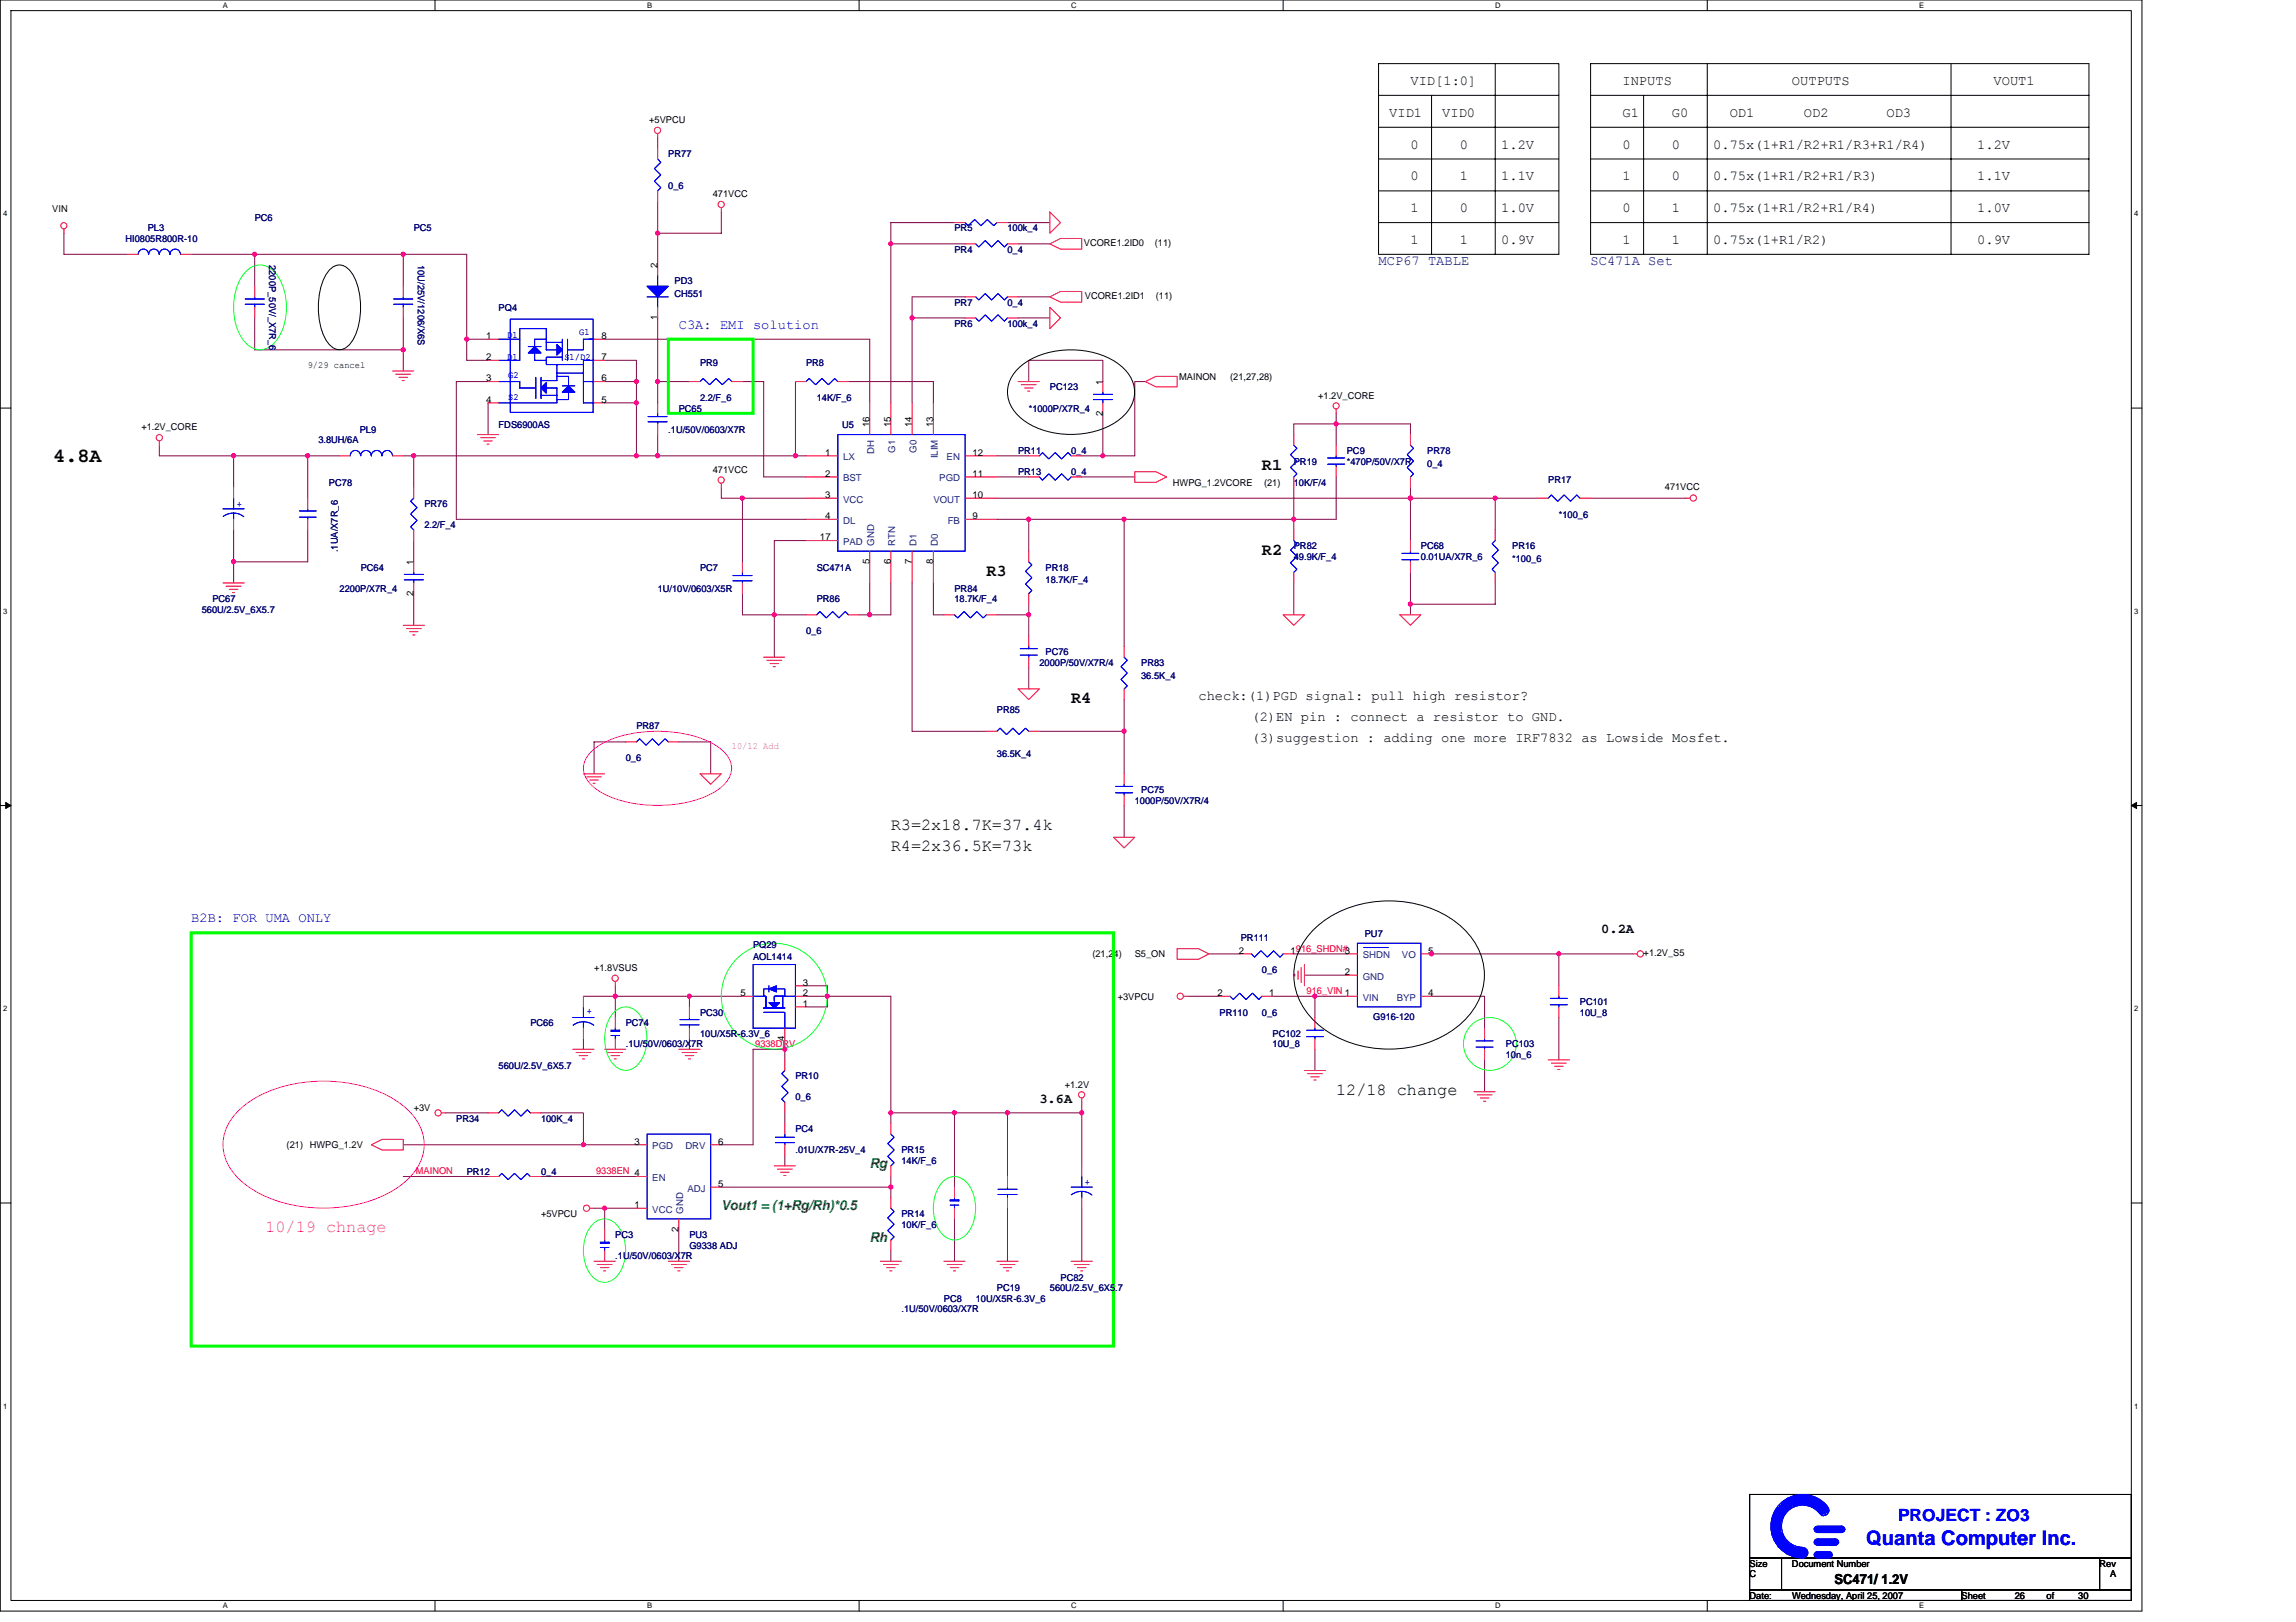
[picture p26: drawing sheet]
<svg xmlns="http://www.w3.org/2000/svg" width="297mm" height="210mm" viewBox="0 0 297 210" stroke-linecap="round" stroke-linejoin="round" font-family="sans-serif">
<defs><g id="words">
<text font-size="2.6" x="6.9" y="59.8">4.8A</text>
<text font-size="2.6" fill="#00f" x="241.4" y="199.9">Quanta Computer Inc.</text>
<g font-size="2.2">
<text x="163.3" y="60.8">R1</text>
<text x="163.3" y="71.8">R2</text>
<text x="127.6" y="74.5">R3</text>
<text x="138.6" y="91">R4</text>
<text x="115.2" y="107.4">R3=2x18.7K=37.4k</text>
<text x="115.2" y="110.1">R4=2x36.5K=73k</text>
<text x="172.9" y="141.6">12/18 change</text>
</g>
<text font-size="2.2" fill="#f0f" x="34.3" y="159.5">10/19 chnage</text>
<text font-size="2.2" fill="#00f" x="245.6" y="196.8">PROJECT : ZO3</text>
<g font-size="1.8">
<text x="182.5" y="11">VID[1:0]</text>
<text x="209.9" y="11">INPUTS</text>
<text x="231.8" y="11">OUTPUTS</text>
<text x="257.9" y="11">VOUT1</text>
<text x="179.7" y="15.1">VID1</text>
<text x="186.6" y="15.1">VID0</text>
<text x="209.9" y="15.1">G1</text>
<text x="216.3" y="15.1">G0</text>
<text x="223.8" y="15.1">OD1</text>
<text x="233.4" y="15.1">OD2</text>
<text x="244.1" y="15.1">OD3</text>
<text x="182.5" y="19.2">0</text>
<text x="182.5" y="23.3">0</text>
<text x="188.9" y="19.2">0</text>
<text x="188.9" y="23.3">1</text>
<text x="194.2" y="19.2">1.2V</text>
<text x="194.2" y="23.3">1.1V</text>
<text x="209.9" y="19.2">0</text>
<text x="209.9" y="23.3">1</text>
<text x="216.3" y="19.2">0</text>
<text x="216.3" y="23.3">0</text>
<text x="221.6" y="19.2">0.75x(1+R1/R2+R1/R3+R1/R4)</text>
<text x="221.6" y="23.3">0.75x(1+R1/R2+R1/R3)</text>
<text x="255.8" y="19.2">1.2V</text>
<text x="255.8" y="23.3">1.1V</text>
<text x="182.5" y="27.5">1</text>
<text x="188.9" y="27.5">0</text>
<text x="194.2" y="27.5">1.0V</text>
<text x="209.9" y="27.5">0</text>
<text x="216.3" y="27.5">1</text>
<text x="221.6" y="27.5">0.75x(1+R1/R2+R1/R4)</text>
<text x="255.8" y="27.5">1.0V</text>
<text x="182.5" y="31.6">1</text>
<text x="188.9" y="31.6">1</text>
<text x="194.2" y="31.6">0.9V</text>
<text x="209.9" y="31.6">1</text>
<text x="216.3" y="31.6">1</text>
<text x="221.6" y="31.6">0.75x(1+R1/R2)</text>
<text x="255.8" y="31.6">0.9V</text>
<text x="155" y="90.6">check:(1)PGD signal: pull high resistor?</text>
<text x="161.9" y="93.3">(2)EN pin : connect a resistor to GND.</text>
<text x="161.9" y="96">(3)suggestion : adding one more IRF7832 as Lowside Mosfet.</text>
<text x="207.2" y="120.8">0.2A</text>
<text x="134.5" y="142.7">3.6A</text>
<text x="237.3" y="204.9">SC471/ 1.2V</text>
</g>
<g font-size="1.8" fill="#000080">
<text x="178.3" y="34.3">MCP67 TABLE</text>
<text x="205.8" y="34.3">SC471A Set</text>
</g>
<g font-size="1.8" fill="#00f">
<text x="87.8" y="42.5">C3A: EMI solution</text>
<text x="24.7" y="119.4">B2B: FOR UMA ONLY</text>
</g>
<g font-size="1.8" fill="#008000">
<text x="112.5" y="151.1">Rg</text>
<text x="93.3" y="156.6">Vout1 = (1+Rg/Rh)*0.5</text>
<text x="112.5" y="160.7">Rh</text>
</g>
<g font-size="1.2">
<text x="84" y="15.9">+5VPCU</text>
<text x="6.8" y="27.5">VIN</text>
<text x="92.2" y="25.5">471VCC</text>
<text x="85.1" y="34.7" transform="rotate(-90 85.1 34.7)">2</text>
<text x="140.2" y="31.9">VCORE1.2ID0</text>
<text x="149.4" y="31.9">(11)</text>
<text x="85.1" y="41.4" transform="rotate(-90 85.1 41.4)">1</text>
<text x="140.4" y="38.7">VCORE1.2ID1</text>
<text x="149.5" y="38.7">(11)</text>
<text x="39.8" y="47.6">9/29 cancel</text>
<text x="62.9" y="43.9">1</text>
<text x="62.9" y="46.6">2</text>
<text x="77.8" y="43.9">8</text>
<text x="77.8" y="46.6">7</text>
<text x="62.9" y="49.4">3</text>
<text x="62.9" y="52.1">4</text>
<text x="77.8" y="49.4">6</text>
<text x="77.8" y="52.1">5</text>
<text x="142.7" y="53.8" transform="rotate(-90 142.7 53.8)">2</text>
<text x="142.7" y="49.8" transform="rotate(-90 142.7 49.8)">1</text>
<text x="152.6" y="49.1">MAINON</text>
<text x="159.1" y="49.1">(21,27,28)</text>
<text x="170.5" y="51.6">+1.2V_CORE</text>
<text x="18.3" y="55.7">+1.2V_CORE</text>
<text x="106.8" y="59">1</text>
<text x="112.5" y="55.3" transform="rotate(-90 112.5 55.3)">16</text>
<text x="115.2" y="55.3" transform="rotate(-90 115.2 55.3)">15</text>
<text x="118" y="55.3" transform="rotate(-90 118 55.3)">14</text>
<text x="120.7" y="55.3" transform="rotate(-90 120.7 55.3)">13</text>
<text x="125.8" y="59">12</text>
<text x="92.2" y="61.2">471VCC</text>
<text x="106.8" y="61.7">2</text>
<text x="106.8" y="64.5">3</text>
<text x="125.8" y="61.7">11</text>
<text x="125.8" y="64.5">10</text>
<text x="151.7" y="62.8">HWPG_1.2VCORE</text>
<text x="163.5" y="62.8">(21)</text>
<text x="215.4" y="63.4">471VCC</text>
<text x="106.1" y="69.9">17</text>
<text x="106.8" y="67.2">4</text>
<text x="125.8" y="67.2">9</text>
<text x="53.5" y="77.1" transform="rotate(-90 53.5 77.1)">2</text>
<text x="53.5" y="73.1" transform="rotate(-90 53.5 73.1)">1</text>
<text x="112.5" y="73" transform="rotate(-90 112.5 73)">5</text>
<text x="115.2" y="73" transform="rotate(-90 115.2 73)">6</text>
<text x="118" y="73" transform="rotate(-90 118 73)">7</text>
<text x="120.7" y="73" transform="rotate(-90 120.7 73)">8</text>
<text x="76.9" y="125.7">+1.8VSUS</text>
<text x="141.3" y="123.9">(21,24)</text>
<text x="146.8" y="123.9">S5_ON</text>
<text x="160.3" y="123.4">2</text>
<text x="167" y="123.4">1916_SHDN#3</text>
<text x="184.8" y="123.4">5</text>
<text x="212.6" y="123.7">+1.2V_S5</text>
<text x="95.8" y="128.9">5</text>
<text x="103.9" y="128.9">2</text>
<text x="103.9" y="130.3">1</text>
<text x="103.9" y="127.6">3</text>
<text x="144.6" y="129.4">+3VPCU</text>
<text x="157.5" y="128.9">2</text>
<text x="164.2" y="128.9">1</text>
<text x="174" y="126.2">2</text>
<text x="184.8" y="128.9">4</text>
<text x="101.5" y="134.7" transform="rotate(-90 101.5 134.7)">4</text>
<text x="53.5" y="143.8">+3V</text>
<text x="137.7" y="140.8">+1.2V</text>
<text x="37.1" y="148.6">(21)</text>
<text x="40.1" y="148.6">HWPG_1.2V</text>
<text x="82.1" y="148.1">3</text>
<text x="92.9" y="148.1">6</text>
<text x="92.9" y="153.6">5</text>
<text x="70" y="157.5">+5VPCU</text>
<text x="82.1" y="156.3">1</text>
<text x="87.8" y="159.4" transform="rotate(-90 87.8 159.4)">2</text>
<text x="226.4" y="202.8">Size</text>
<text x="231.8" y="202.8">Document Number</text>
<text x="271.6" y="202.8">Rev</text>
<text x="226.4" y="206.9">Date:</text>
<text x="226.4" y="204.1">C</text>
<text x="231.8" y="206.9">Wednesday, April 25, 2007</text>
<text x="253.8" y="206.9">Sheet</text>
<text x="260.6" y="206.9">26</text>
<text x="264.8" y="206.9">of</text>
<text x="268.9" y="206.9">30</text>
<text x="273" y="204.1">A</text>
</g>
<g font-size="1.2" fill="#000080">
<text x="86.5" y="20.3">PR77</text>
<text x="19.1" y="29.9">PL3</text>
<text x="33" y="28.6">PC6</text>
<text x="53.5" y="29.9">PC5</text>
<text x="86.5" y="24.4">0_6</text>
<text x="123.5" y="29.9">PR5</text>
<text x="130.3" y="29.9">100k_4</text>
<text x="16.2" y="31.3">HI0805R800R-10</text>
<text x="34.8" y="34.3" transform="rotate(90 34.8 34.3)">2200P_50V/_X7R_6</text>
<text x="54" y="34.3" transform="rotate(90 54 34.3)">10U/25V/1206/X6S</text>
<text x="123.5" y="32.7">PR4</text>
<text x="130.3" y="32.7">0_4</text>
<text x="64.5" y="40.2">PQ4</text>
<text x="87.3" y="36.8">PD3</text>
<text x="87.3" y="38.4">CH551</text>
<text x="123.5" y="39.5">PR7</text>
<text x="130.3" y="39.5">0_4</text>
<text x="90.6" y="47.3">PR9</text>
<text x="104.3" y="47.3">PR8</text>
<text x="123.5" y="42.3">PR6</text>
<text x="130.3" y="42.3">100k_4</text>
<text x="87.8" y="53.3">PC65</text>
<text x="90.6" y="51.9">2.2/F_6</text>
<text x="105.7" y="51.9">14K/F_6</text>
<text x="133.1" y="53.3">*1000P/X7R_4</text>
<text x="135.8" y="50.5">PC123</text>
<text x="41.2" y="57.4">3.8UH/6A</text>
<text x="46.5" y="56">PL9</text>
<text x="64.5" y="55.4">FDS6900AS</text>
<text x="86.5" y="56">.1U/50V/0603/X7R</text>
<text x="108.9" y="55.4">U5</text>
<text x="131.7" y="58.7">PR11</text>
<text x="138.6" y="58.7">0_4</text>
<text x="174.2" y="58.7">PC9</text>
<text x="184.7" y="58.7">PR78</text>
<text x="42.6" y="62.8">PC78</text>
<text x="54.9" y="65.6">PR76</text>
<text x="131.7" y="61.5">PR13</text>
<text x="138.6" y="61.5">0_4</text>
<text x="167.4" y="60.1">PR19</text>
<text x="167.4" y="62.8">10K/F/4</text>
<text x="174.2" y="60.1">*470P/50V/X7R</text>
<text x="184.7" y="60.4">0_4</text>
<text x="200.3" y="62.4">PR17</text>
<text x="43.7" y="71.5" transform="rotate(-90 43.7 71.5)">.1UA/X7R_6</text>
<text x="54.9" y="68.3">2.2/F_4</text>
<text x="167.4" y="71.1">PR82</text>
<text x="183.8" y="71.1">PC68</text>
<text x="195.6" y="71.1">PR16</text>
<text x="201.7" y="67">*100_6</text>
<text x="27.5" y="77.9">PC67</text>
<text x="43.9" y="76.6">2200P/X7R_4</text>
<text x="46.7" y="73.8">PC64</text>
<text x="85.1" y="76.6">1U/10V/0603/X5R</text>
<text x="90.6" y="73.8">PC7</text>
<text x="105.7" y="77.9">PR86</text>
<text x="105.7" y="73.8">SC471A</text>
<text x="123.5" y="76.6">PR84</text>
<text x="123.5" y="77.9">18.7K/F_4</text>
<text x="135.3" y="73.8">PR18</text>
<text x="135.3" y="75.5">18.7K/F_4</text>
<text x="167.4" y="72.5">49.9K/F_4</text>
<text x="183.8" y="72.5">0.01UA/X7R_6</text>
<text x="195.6" y="72.7">*100_6</text>
<text x="26.1" y="79.3">560U/2.5V_6X5.7</text>
<text x="104.3" y="82">0_6</text>
<text x="134.5" y="86.2">2000P/50V/X7R/4</text>
<text x="135.3" y="84.8">PC76</text>
<text x="147.6" y="86.2">PR83</text>
<text x="147.6" y="87.8">36.5K_4</text>
<text x="82.3" y="94.4">PR87</text>
<text x="129" y="92.3">PR85</text>
<text x="81" y="98.5">0_6</text>
<text x="129" y="98">36.5K_4</text>
<text x="146.8" y="104">1000P/50V/X7R/4</text>
<text x="147.6" y="102.6">PC75</text>
<text x="97.4" y="122.6">PQ29</text>
<text x="97.4" y="124.3">AOL1414</text>
<text x="160.5" y="121.8">PR111</text>
<text x="163.3" y="125.9">0_6</text>
<text x="176.6" y="121.3">PU7</text>
<text x="90.6" y="131.4">PC30</text>
<text x="157.8" y="131.4">PR110</text>
<text x="163.3" y="131.4">0_6</text>
<text x="177.7" y="132">G916-120</text>
<text x="204.4" y="130">PC101</text>
<text x="204.4" y="131.4">10U_8</text>
<text x="68.6" y="132.8">PC66</text>
<text x="81" y="135.6">.1U/50V/0603/X7R</text>
<text x="81" y="132.8">PC74</text>
<text x="90.6" y="134.2">10U/X5R-6.3V_6</text>
<text x="164.6" y="134.2">PC102</text>
<text x="164.6" y="135.6">10U_8</text>
<text x="194.8" y="135.6">PC103</text>
<text x="194.8" y="136.9">10n_6</text>
<text x="64.5" y="138.3">560U/2.5V_6X5.7</text>
<text x="102.9" y="139.7">PR10</text>
<text x="102.9" y="142.4">0_6</text>
<text x="59" y="145.1">PR34</text>
<text x="70" y="145.1">100K_4</text>
<text x="102.9" y="146.5">PC4</text>
<text x="102.9" y="149.3">.01U/X7R-25V_4</text>
<text x="116.6" y="149.3">PR15</text>
<text x="60.4" y="152">PR12</text>
<text x="70" y="152">0_4</text>
<text x="116.6" y="150.6">14K/F_6</text>
<text x="79.6" y="160.2">PC3</text>
<text x="89.2" y="160.2">PU3</text>
<text x="89.2" y="161.6">G9338 ADJ</text>
<text x="116.6" y="157.5">PR14</text>
<text x="116.6" y="158.9">10K/F_6</text>
<text x="79.6" y="163">.1U/50V/0603/X7R</text>
<text x="129" y="167.1">PC19</text>
<text x="135.8" y="167.1">560U/2.5V_6X5.7</text>
<text x="137.2" y="165.7">PC82</text>
<text x="116.6" y="169.8">.1U/50V/0603/X7R</text>
<text x="122.1" y="168.5">PC8</text>
<text x="126.2" y="168.5">10U/X5R-6.3V_6</text>
</g>
<g font-size="1.2" fill="#00f">
<text x="65.6" y="43.8">D1</text>
<text x="65.6" y="46.5">D1</text>
<text x="73" y="46.5">S1/D2</text>
<text x="74.9" y="43.4">G1</text>
<text x="65.7" y="49">G2</text>
<text x="65.7" y="51.7">S2</text>
<text x="30.6" y="65.6">+</text>
<text x="75.9" y="131.3">+</text>
<text x="140.4" y="153.4">+</text>
</g>
<g font-size="1.2" fill="#004080">
<text x="109.1" y="59.6">LX</text>
<text x="113.1" y="58.7" transform="rotate(-90 113.1 58.7)">DH</text>
<text x="115.8" y="58.6" transform="rotate(-90 115.8 58.6)">G1</text>
<text x="118.6" y="58.6" transform="rotate(-90 118.6 58.6)">G0</text>
<text x="121.3" y="59.3" transform="rotate(-90 121.3 59.3)">ILIM</text>
<text x="122.5" y="59.6">EN</text>
<text x="109.1" y="62.3">BST</text>
<text x="109.1" y="65">VCC</text>
<text x="120.8" y="65">VOUT</text>
<text x="121.5" y="62.3">PGD</text>
<text x="109.1" y="67.8">DL</text>
<text x="109.1" y="70.5">PAD</text>
<text x="113.1" y="70.7" transform="rotate(-90 113.1 70.7)">GND</text>
<text x="115.8" y="70.7" transform="rotate(-90 115.8 70.7)">RTN</text>
<text x="118.6" y="70.7" transform="rotate(-90 118.6 70.7)">D1</text>
<text x="121.3" y="70.7" transform="rotate(-90 121.3 70.7)">D0</text>
<text x="122.6" y="67.8">FB</text>
<text x="176.3" y="124">SHDN</text>
<text x="181.4" y="124">VO</text>
<text x="176.3" y="126.8">GND</text>
<text x="176.3" y="129.5">VIN</text>
<text x="180.7" y="129.5">BYP</text>
<text x="84.4" y="148.7">PGD</text>
<text x="88.7" y="148.7">DRV</text>
<text x="84.4" y="152.8">EN</text>
<text x="88.9" y="154.2">ADJ</text>
<text x="84.4" y="156.9">VCC</text>
<text x="88.4" y="157.1" transform="rotate(-90 88.4 157.1)">GND</text>
</g>
<text font-size="1.2" fill="#f0f" x="94.7" y="97">10/12 Add</text>
<g font-size="1.2" fill="#f00">
<text x="169" y="128.7">916_VIN 1</text>
<text x="97.7" y="135.5">9338DRV</text>
<text x="53.8" y="152">MAINON</text>
<text x="77.1" y="152">9338EN 4</text>
</g>
<g font-size="1">
<text x="28.8" y="1">A</text>
<text x="83.7" y="1">B</text>
<text x="138.6" y="1">C</text>
<text x="193.4" y="1">D</text>
<text x="248.3" y="1">E</text>
<text x=".4" y="28">4</text>
<text x="276.1" y="28">4</text>
<text x=".4" y="79.4">3</text>
<text x="276.1" y="79.4">3</text>
<text x=".4" y="130.9">2</text>
<text x="276.1" y="130.9">2</text>
<text x=".4" y="182.3">1</text>
<text x="276.1" y="182.3">1</text>
<text x="28.8" y="208.2">A</text>
<text x="83.7" y="208.2">B</text>
<text x="138.6" y="208.2">C</text>
<text x="193.4" y="208.2">D</text>
<text x="248.3" y="208.2">E</text>
</g>
</g></defs>
<path d="M0 0h277.1v208.5h-277.1zM1.4 1.4h274.3v205.7h-274.3z" fill="none" stroke="#000" stroke-width=".13"/>
<g fill="#fff">
<path d="M28.8 .1h.7v1.1h-.7z"/>
<path d="M28.8 207.3h.7v1.1h-.7z"/>
</g>
<path d="M56.3 0v1.4M56.3 207.1v1.4" fill="none" stroke="#000" stroke-width=".13"/>
<g fill="#fff">
<path d="M83.7 .1h.7v1.1h-.7z"/>
<path d="M83.7 207.3h.7v1.1h-.7z"/>
</g>
<path d="M111.1 0v1.4M111.1 207.1v1.4" fill="none" stroke="#000" stroke-width=".13"/>
<g fill="#fff">
<path d="M138.6 .1h.7v1.1h-.7z"/>
<path d="M138.6 207.3h.7v1.1h-.7z"/>
</g>
<path d="M166 0v1.4M166 207.1v1.4" fill="none" stroke="#000" stroke-width=".13"/>
<g fill="#fff">
<path d="M193.4 .1h.7v1.1h-.7z"/>
<path d="M193.4 207.3h.7v1.1h-.7z"/>
</g>
<path d="M220.9 0v1.4M220.9 207.1v1.4" fill="none" stroke="#000" stroke-width=".13"/>
<g fill="#fff">
<path d="M248.3 .1h.7v1.1h-.7z"/>
<path d="M248.3 207.3h.7v1.1h-.7z"/>
<path d="M.4 27.1h.5v1.1h-.5z"/>
<path d="M276.1 27.1h.5v1.1h-.5z"/>
<path d="M.4 78.5h.5v1.1h-.5z"/>
<path d="M276.1 78.5h.5v1.1h-.5z"/>
</g>
<path d="M0 52.8h1.4M275.7 52.8h1.4" fill="none" stroke="#000" stroke-width=".13"/>
<g fill="#fff">
<path d="M.4 130h.5v1.1h-.5z"/>
<path d="M276.1 130h.5v1.1h-.5z"/>
</g>
<path d="M0 104.2h1.4M275.7 104.2h1.4" fill="none" stroke="#000" stroke-width=".13"/>
<path d="M.7 103.8l.7 .4-.7 .4zM275.7 104.2l.7-.4v.8z" fill="#000" stroke="#000" stroke-width=".13"/>
<g fill="#fff">
<path d="M.4 181.4h.5v1.1h-.5z"/>
<path d="M276.1 181.4h.5v1.1h-.5z"/>
</g>
<g fill="none" stroke="#000" stroke-width=".13">
<path d="M178.3 8.2h23.4v24.7h-23.4zM178.3 16.5h23.4M178.3 12.3h23.4M185.2 12.3v20.6M193.4 8.2v24.7M205.8 16.5h64.5M205.8 8.2h64.5v24.7h-64.5zM205.8 12.3h64.5M212.6 12.3v20.6M220.9 8.2v24.7M252.4 8.2v24.7M42.5 35a1.65 1.65 0 0 1 2.8 0 8.9 8.9 0 0 1 1 7.5 4 4 0 0 1-1.9 2.7 1.67 1.67 0 0 1-1.9-.7 8.9 8.9 0 0 1-.9-7.5l.6-1.4z"/>
<path d="M178.3 20.6h23.4M178.3 24.7h23.4M178.3 28.8h23.4M205.8 20.6h64.5M205.8 24.7h64.5M205.8 28.8h64.5M131.7 47.8a10.4 10.4 0 0 1 9.2-2.3 8.1 8.1 0 0 1 5.1 2.9 4.1 4.1 0 0 1-1.2 5.9 11.2 11.2 0 0 1-12.4 0 4.2 4.2 0 0 1-.7-6.5zM170.1 120.2a14.5 14.5 0 0 1 13.8-3.1 11.3 11.3 0 0 1 7.4 5.8 7.9 7.9 0 0 1-2 9.3 14.8 14.8 0 0 1-15 2.6 10.5 10.5 0 0 1-6.6-6.4 8 8 0 0 1 2.4-8.2zM0 155.7h1.4M275.7 155.7h1.4M226.4 193.4h49.3v8.2h-49.3zM226.4 201.6h4.1v4.1h-4.1z"/>
<path d="M226.4 205.7h27.4v1.4h-27.4zM230.5 201.6h41.1v4.1h-41.1zM253.8 205.7h21.9v1.4h-21.9zM271.6 201.6h4.1v4.1h-4.1z"/>
</g>
<g fill="none" stroke="#800040" stroke-width=".13">
<path d="M85.1 17.8v1.4M8.3 30.2v2.7h8.2M24.7 32.9h8.3v4.1M33 32.9h27.4v13.7h2.7M52.2 32.9v4.1M85.1 26.1v8.2M93.3 27.4v2.8h-8.2M115.2 31.6h9.7M123.5 28.8h-8.3v23.3M124.9 38.4h-6.9v13.7M130.3 28.8h5.5M131.7 31.6h4.1"/>
<path d="M131.7 38.4h4.1M20.6 57.6v1.4h23.3M30.2 59v4.1M33 41.1v4.2h19.2M39.8 59v5.5M52.2 59h52.1M52.2 41.1v6.9M53.5 59v4.1M60.4 43.9h2.7M63.1 49.4h-4.1v17.8h45.3M63.1 52.1v4.1M78.2 43.9h34.3v8.2"/>
<path d="M78.2 46.6h4.1v12.4M78.2 49.4h4.1M78.2 52.1h4.1M85.1 41.1v11M85.1 56.2v2.8M85.1 49.4h4.1M96.1 49.4h2.7v12.3h5.5M102.9 49.4v9.6M109.8 49.4h11v2.7M118 41.1h6.9M129 59h4.1M131.7 41.1h4.1"/>
<path d="M133.1 49.4v-2.8h9.6v2.8M142.7 53.5v5.5M148.2 49.4h-1.4v9.6h-6.8M167.4 56.2v-1.3h15.1v1.3M172.9 53.5v4.1M30.2 68.6v6.8M39.8 68.6v4.1h-9.6M53.5 70v2.7M53.5 76.8v4.1M93.3 63.1v1.4h11M96.1 76.8v2.8h8.2M96.1 64.5v8.2"/>
<path d="M104.3 70h-4.1v15M111.1 79.6h1.4M112.5 75.4v4.2h2.7v-4.2M118 75.4v19.2h9.6M120.8 75.4v4.2h1.3M129 64.5h69.9M129 79.6h4.1M129 61.7h4.1M129 67.2h4.1M133.1 67.2h12.3v16.5M133.1 67.2v4.1M133.1 78.2v4.1"/>
<path d="M140 61.7h6.8M167.4 63.1v5.5M167.4 75.4v4.2M172.9 61.7v5.5h-27.5M182.5 74.1v4.1h10.9v-2.8M182.5 63.1v6.9M182.5 78.2v1.4M193.4 64.5v4.1M205.8 64.5h12.3M81 96h-4.1v4.1M87.8 96h4.1v4.1M133.1 86.4v2.8"/>
<path d="M134.5 94.6h10.9M145.4 90.5v9.6M145.4 104.2v4.2M75.5 128.9h4.1v2.8M75.5 134.4v1.4M79.6 127.6v1.3h9.6M89.2 128.9h6.9M89.2 128.9v1.4M89.2 134.4v1.4M101.5 134.4v2.8M101.5 135.8h-4.1v12.3h-4.1M104.3 128.9h10.9v16.5"/>
<path d="M104.3 127.6h2.7v2.7h-2.7M153.7 128.9h4.1M156.4 123.4h4.1M164.6 128.9h9.6M167.4 123.4h6.8M168.8 126.2h5.4M170.1 128.9v2.8M170.1 135.8v2.7M185.2 128.9h6.9v4.2M185.2 123.4h26.1M192.1 137.2v4.1M201.7 123.4v4.2"/>
<path d="M201.7 131.7v5.5M52.2 148.1h23.3M52.2 152.3h10.9M57.7 144h5.4M70 144h5.5v4.1h6.8M70 152.3h12.3M76.9 156.4h1.3v2.7M78.2 156.4h4.1M87.8 159.1v4.1M93.3 153.6h21.9M101.5 144v1.4M101.5 149.5v1.4"/>
<path d="M115.2 152.3v2.7M115.2 144h24.8M123.5 144v9.6M123.5 157.7v5.5M130.3 144v8.3M130.3 156.4v6.8M140 142.6v8.3M140 156.4v6.8M115.2 161.9v1.3"/>
</g>
<g fill="#f0f" stroke="#f0f" stroke-width=".13">
<circle cx="60.4" cy="43.9" r=".27"/>
<circle cx="82.3" cy="49.4" r=".27"/>
<circle cx="82.3" cy="59" r=".27"/>
<circle cx="82.3" cy="52.1" r=".27"/>
<circle cx="53.5" cy="59" r=".27"/>
<circle cx="52.2" cy="32.9" r=".27"/>
<circle cx="182.5" cy="64.5" r=".27"/>
<circle cx="115.2" cy="31.5" r=".27"/>
<circle cx="118" cy="41.1" r=".27"/>
<circle cx="96" cy="64.5" r=".27"/>
<circle cx="100.2" cy="79.6" r=".27"/>
<circle cx="30.2" cy="72.7" r=".27"/>
<circle cx="39.8" cy="59" r=".27"/>
<circle cx="52.2" cy="45.3" r=".27"/>
<circle cx="32.9" cy="32.9" r=".27"/>
<circle cx="112.5" cy="79.6" r=".27"/>
<circle cx="85.1" cy="30.2" r=".27"/>
<circle cx="145.4" cy="67.2" r=".27"/>
<circle cx="167.4" cy="67.2" r=".27"/>
<circle cx="172.9" cy="54.9" r=".27"/>
<circle cx="182.5" cy="78.2" r=".27"/>
<circle cx="133.1" cy="67.2" r=".27"/>
<circle cx="145.4" cy="94.6" r=".27"/>
<circle cx="193.4" cy="64.5" r=".27"/>
<circle cx="85.1" cy="49.4" r=".27"/>
<circle cx="133.1" cy="79.6" r=".27"/>
<circle cx="102.9" cy="59" r=".27"/>
<circle cx="85.1" cy="59" r=".27"/>
<circle cx="123.5" cy="144" r=".27"/>
<circle cx="101.5" cy="135.8" r=".27"/>
<circle cx="139.9" cy="144" r=".27"/>
<circle cx="130.3" cy="144" r=".27"/>
<circle cx="75.5" cy="148.1" r=".27"/>
<circle cx="78.2" cy="156.3" r=".27"/>
<circle cx="115.2" cy="144" r=".27"/>
<circle cx="107" cy="128.9" r=".27"/>
<circle cx="79.6" cy="128.9" r=".27"/>
<circle cx="89.2" cy="128.9" r=".27"/>
<circle cx="115.2" cy="153.6" r=".27"/>
<circle cx="185.2" cy="123.4" r=".27"/>
<circle cx="201.7" cy="123.4" r=".27"/>
<circle cx="170.1" cy="128.9" r=".27"/>
<circle cx="30.2" cy="59" r=".27"/>
<circle cx="142.7" cy="59" r=".27"/>
</g>
<g fill="none" stroke="#f00" stroke-width=".13">
<path d="M85.1 17.3v.5M85.1 19.2v1.4M8.3 29.6v.6M16.5 32.9h1.4M23.4 32.9h1.3M33 37v1.4M33 39.8v1.3M52.2 37v1.4M52.2 39.8v1.3M85.1 24.7v1.4M85.1 34.3v1.4M85.1 39.8v1.3"/>
<path d="M93.3 26.9v.5M123.5 28.8h1.4M124.9 38.4h1.3M124.9 31.6h1.3M129 28.8h1.3M130.3 38.4h1.4M130.3 31.6h1.4M135.8 38.4l1.4-.7h2.8v1.4h-2.8zM135.8 31.6l1.4-.7h2.8v1.3h-2.8zM135.8 27.4l1.4 1.4-1.4 1.4zM135.8 39.8l1.4 1.3-1.4 1.4zM20.6 57.1v.5"/>
<path d="M43.9 59h1.4M50.8 48h2.7M50.8 59h1.4M51.2 48.4h1.9M51.6 48.8h1.1M52 49.3h.3M61.8 56.2h2.7M62.2 56.6h1.9M62.6 57.1h1.1M63 57.5h.3M63.1 49.4h1.4M63.1 43.9h1.4"/>
<path d="M63.1 46.6h1.4M63.1 52.1h1.4M76.9 49.4h1.3M76.9 43.9h1.3M76.9 46.6h1.3M76.9 52.1h1.3M85.1 52.1v1.4M85.1 54.9v1.3M89.2 49.4h1.4M94.7 49.4h1.4M102.9 49.4h1.4M104.3 59h4.1"/>
<path d="M108.4 49.4h1.4M112.5 52.1v4.1M115.2 52.1v4.1M118 52.1v4.1M120.8 52.1v4.1M124.9 41.1h1.3M124.9 59h4.1M130.3 41.1h1.4M131.7 49.4h2.8M132.1 49.8h1.9M132.5 50.2h1.1M132.9 50.6h.3"/>
<path d="M133.1 59h1.4M138.6 59h1.4M142.7 49.4v1.4M142.7 52.1v1.4M148.2 49.4l1.3-.7h2.8v1.4h-2.8zM167.4 56.2v1.4M172.9 52.9v.6M172.9 57.6v1.4M182.5 56.2v1.4M28.8 75.4h2.8M29.2 75.9h2M29.7 76.3h1.1"/>
<path d="M30.1 76.7h.2M30.2 63.1v1.4M30.2 67.2v1.4M39.8 64.5v1.3M39.8 67.2v1.4M53.5 63.1v1.4M53.5 68.6v1.4M53.5 72.7v1.4M53.5 75.4v1.4M93.3 62.5v.6M96.1 72.7v1.4M96.1 75.4v1.4"/>
<path d="M104.3 64.5h4.1M104.3 79.6h1.4M104.3 61.7h4.1M104.3 67.2h4.1M104.3 70h4.1M109.8 79.6h1.3M112.5 71.3v4.1M115.2 71.3v4.1M118 71.3v4.1M120.8 71.3v4.1M122.1 79.6h1.4M124.9 64.5h4.1"/>
<path d="M124.9 61.7h4.1M124.9 67.2h4.1M127.6 79.6h1.4M133.1 61.7h1.4M133.1 71.3v1.4M133.1 76.8v1.4M138.6 61.7h1.4M146.8 61h2.7l1.4 .7-1.4 .7h-2.7zM166 79.6h2.8l-1.4 1.3zM167.4 61.7v1.4M167.4 68.6v1.4M167.4 74.1v1.3"/>
<path d="M172.9 60.3v1.4M181.1 79.6h2.7l-1.3 1.3zM182.5 61.7v1.4M182.5 70v1.3M182.5 72.7v1.4M193.4 68.6v1.4M193.4 74.1v1.3M198.9 64.5h1.4M204.4 64.5h1.4M218.1 64.5h.6M52.2 80.9h2.7M52.6 81.3h1.9"/>
<path d="M53 81.7h1.1M53.4 82.2h.3M81 96h1.3M86.5 96h1.3M98.8 85h2.7M99.2 85.4h1.9M99.6 85.9h1.1M100 86.3h.3M127.6 94.6h1.4M131.7 89.2h2.8l-1.4 1.3zM133.1 82.3v1.4M133.1 85v1.4"/>
<path d="M133.1 94.6h1.4M145.4 83.7v1.3M145.4 89.2v1.3M75.5 100.1h2.7M75.9 100.5h1.9M76.3 100.9h1.1M76.7 101.4h.3M90.6 100.1h2.7l-1.4 1.4zM144.1 108.4h2.7l-1.4 1.3zM145.4 100.1v1.4M145.4 102.9v1.3M74.1 135.8h2.8"/>
<path d="M74.5 136.2h2M74.9 136.6h1.1M75.4 137h.2M75.5 128.9v1.4M75.5 133.1v1.3M78.2 135.8h2.8M78.6 136.2h2M79.1 136.6h1.1M79.5 137h.2M79.6 127v.6M79.6 131.7v1.4M79.6 134.4v1.4"/>
<path d="M87.8 135.8h2.8M88.2 136.2h2M88.6 136.6h1.1M89.1 137h.2M89.2 130.3v1.4M89.2 133.1v1.3M96.1 128.9h1.3M101.5 133.1v1.3M101.5 137.2v1.3M102.9 128.9h1.4M102.9 130.3h1.4M102.9 127.6h1.4"/>
<path d="M152.3 122.8h2.7l1.4 .6-1.4 .7h-2.7zM153.1 128.9h.6M157.8 128.9h1.3M160.5 123.4h1.4M163.3 128.9h1.3M166 123.4h1.4M167.5 126v.3M167.9 125.6v1.1M168.3 125.2v1.9M168.8 124.8v2.8M168.8 138.5h2.7M169.2 138.9h1.9"/>
<path d="M169.6 139.4h1.1M170 139.8h.3M170.1 131.7v1.4M170.1 134.4v1.4M174.2 128.9h1.4M174.2 123.4h1.4M174.2 126.2h1.4M183.8 128.9h1.4M183.8 123.4h1.4M192.1 133.1v1.3M192.1 135.8v1.4M200.3 137.2h2.7"/>
<path d="M200.7 137.6h1.9M201.1 138h1.1M201.5 138.4h.3M201.7 127.6v1.3M201.7 130.3v1.4M211.3 123.4h.5M48 148.1l1.4-.7h2.8v1.4h-2.8zM57.1 144h.6M63.1 144h1.4M63.1 152.3h1.4M68.6 144h1.4M68.6 152.3h1.4"/>
<path d="M76.3 156.4h.6M78.2 159.1v1.4M82.3 156.4h1.4M82.3 148.1h1.4M82.3 152.3h1.4M87.8 157.7v1.4M91.9 148.1h1.4M91.9 153.6h1.4M100.2 150.9h2.7M100.6 151.3h1.9M101 151.7h1.1M101.4 152.1h.3"/>
<path d="M101.5 142.6v1.4M101.5 145.4v1.4M101.5 148.1v1.4M115.2 145.4v1.4M115.2 150.9v1.4M115.2 155v1.4M123.5 153.6v1.4M123.5 156.4v1.3M130.3 152.3v1.3M130.3 155v1.4M140 142.1v.5M140 150.9v1.4"/>
<path d="M140 155v1.4M190.7 141.3h2.7M191.1 141.7h1.9M191.5 142.1h1.1M191.9 142.5h.3M76.9 163.2h2.7M77.3 163.6h1.9M77.7 164h1.1M78.1 164.5h.3M78.2 161.9v1.3M86.5 163.2h2.7M86.9 163.6h1.9"/>
<path d="M87.3 164h1.1M87.7 164.5h.3M113.9 163.2h2.7M114.3 163.6h1.9M114.7 164h1.1M115.1 164.5h.3M115.2 160.5v1.4M122.1 163.2h2.8M122.5 163.6h2M122.9 164h1.1M123.4 164.5h.2M129 163.2h2.7"/>
<path d="M129.4 163.6h1.9M129.8 164h1.1M130.2 164.5h.3M138.6 163.2h2.7M139 163.6h1.9M139.4 164h1.1M139.8 164.5h.3"/>
<circle cx="85.1" cy="16.9" r=".4"/>
<circle cx="8.3" cy="29.2" r=".4"/>
<circle cx="93.3" cy="26.5" r=".4"/>
<circle cx="20.6" cy="56.6" r=".4"/>
<circle cx="172.9" cy="52.5" r=".39"/>
<circle cx="93.3" cy="62.1" r=".4"/>
<circle cx="219.1" cy="64.5" r=".4"/>
<circle cx="79.6" cy="126.6" r=".4"/>
<circle cx="152.7" cy="128.9" r=".4"/>
<circle cx="212.2" cy="123.4" r=".4"/>
<circle cx="56.7" cy="144" r=".4"/>
<circle cx="75.9" cy="156.4" r=".4"/>
<circle cx="139.9" cy="141.7" r=".4"/>
</g>
<path d="M76.4 97.4a10.4 10.4 0 0 1 5.9-2.6 16.5 16.5 0 0 1 10 1.5 4.1 4.1 0 0 1 2.4 3.1 3.4 3.4 0 0 1-1.6 2.6 14.6 14.6 0 0 1-9.5 2.2 12.7 12.7 0 0 1-6.6-2.2 3.2 3.2 0 0 1-1.4-3.3l.3-.7zM31.2 143.4a16.2 16.2 0 0 1 10.7-3.5 16.2 16.2 0 0 1 10.6 3.5 5.9 5.9 0 0 1 0 9.4 16.2 16.2 0 0 1-10.6 3.5 16.2 16.2 0 0 1-10.7-3.5 5.9 5.9 0 0 1 0-9.4z" fill="none" stroke="#f0f" stroke-width=".13"/>
<path d="M86.5 43.9h10.9v9.6h-10.9zM24.7 120.7h119.4v53.5h-119.4z" fill="none" stroke="#0f0" stroke-width=".4"/>
<g fill="none" stroke="#00ff40" stroke-width=".13">
<path d="M31.9 35a2.45 2.45 0 0 1 3.9 .6 7.8 7.8 0 0 1 0 8.4 2.52 2.52 0 0 1-4.4 0 7.9 7.9 0 0 1 0-8.4zM79.4 131a2.1 2.1 0 0 1 3.5 .5 5.5 5.5 0 0 1-.4 6.3 2.09 2.09 0 0 1-3.5-.5 5.6 5.6 0 0 1 .4-6.3zM76.7 158.4a2.1 2.1 0 0 1 3.4 .5 5.5 5.5 0 0 1-.4 6.3 2.09 2.09 0 0 1-3.4-.5 5.6 5.6 0 0 1 .4-6.3zM121.9 152.9a2.1 2.1 0 0 1 3.5 .5 5.5 5.5 0 0 1-.4 6.4 2.09 2.09 0 0 1-3.5-.5 5.6 5.6 0 0 1 .4-6.4z"/>
<circle cx="100.2" cy="128.9" r="6.9"/>
<circle cx="192.7" cy="135.1" r="3.4"/>
</g>
<g fill="none" stroke="#00f" stroke-width=".13">
<path d="M17.9 32.9a.67 .67 0 0 1 .6-.7 .67 .67 0 0 1 .7 .7M19.2 32.9a.69 .69 0 0 1 .7-.7 .69 .69 0 0 1 .7 .7 .68 .68 0 0 1 .7-.7 .68 .68 0 0 1 .7 .7M22 32.9a.68 .68 0 0 1 .7-.7 .68 .68 0 0 1 .6 .7M31.7 39.4h2.5M31.7 38.7h2.5M33 38.4v.3M33 39.4v.4M50.9 39.4h2.5M50.9 38.7h2.5M52.2 38.4v.3M52.2 39.4v.4M83.7 38.4h2.8"/>
<path d="M85.1 20.6l.4 .4-.8 .8 .8 .8-.8 .9 .8 .8-.4 .4M85.1 35.7v1.3M85.1 38.4v1.4M124.9 28.8l.4 .4 .8-.8 .8 .8 .8-.8 .9 .8 .4-.4M126.2 38.4l.4 .4 .9-.8 .8 .8 .8-.8 .8 .8 .4-.4M126.2 31.6l.4 .4 .9-.9 .8 .9 .8-.9 .8 .9 .4-.4M46.6 59a.67 .67 0 0 0-.6-.7 .67 .67 0 0 0-.7 .7M46.7 59a.69 .69 0 0 1 .7-.7 .69 .69 0 0 1 .6 .7 .68 .68 0 0 1 .7-.7 .68 .68 0 0 1 .7 .7M49.4 59a.68 .68 0 0 1 .7-.7 .68 .68 0 0 1 .7 .7M64.5 43.9h2.7v2.7h-2.7M64.5 49.4h2.7v.8h2.1M66 41.3h10.7v12.1h-10.7z"/>
<path d="M67.2 43.9v-1.4h3.5v1.8h2M68.3 44.9h1.7M69.2 45.7v.9h1.5v.6h4.8v-.6h1.4M69.3 48.8v2.8M70 48.8v2.8M70 51.2h2M70.7 43.9h-1.5v1M70.7 44.3v1h1.3M70.7 50.2h1.3v1.9h-7.5M72 47.2v2.1h-2M72 48.7h1.6v1.2M72 48.3h3.5"/>
<path d="M72.7 46.2h-2v.4M72.7 43.9v2.7M72.7 49.9h1.7M73.4 43.9v2.7M73.6 50.8v.9h-1.6M75.5 47.2v4.9h1.4M75.5 49.4h1.4M76.9 43.9h-1.4v1.4h-2.1M83.8 53.9h2.5M83.8 54.6h2.5M85.1 53.5v.4M85.1 54.6v.3"/>
<path d="M90.6 49.4l.4-.4 .8 .8 .8-.8 .8 .8 .9-.8 .4 .4M104.3 49.4l.4-.4 .8 .8 .8-.8 .9 .8 .8-.8 .4 .4M108.4 56.2h16.5v15.1h-16.5zM126.2 41.1l.4 .5 .9-.9 .8 .9 .8-.9 .8 .9 .4-.5M134.5 59l.4-.4 .8 .8 .8-.8 .8 .8 .9-.8 .4 .4M141.5 51.7h2.4M141.5 51h2.4M142.7 50.8v.2M142.7 51.7v.4M167.4 57.6l.4 .4-.8 .8 .8 .9-.8 .8 .8 .8-.4 .4M171.8 59.3h2.2M172.9 59v.3"/>
<path d="M182.5 57.6l.4 .4-.8 .8 .8 .9-.8 .8 .8 .8-.4 .4M28.8 65.8h2.8M28.9 66.8a2.16 2.16 0 0 1 1.3-.4 2.03 2.03 0 0 1 1.3 .5M30.2 64.5v1.3M30.2 66.4v.8M38.7 66.9h2.2M38.7 66.1h2.2M39.8 65.8v.3M39.8 66.9v.3M52.3 75h2.5M52.3 74.3h2.5M53.5 64.5l-.4 .4 .9 .8-.9 .8 .9 .9-.9 .8 .4 .4"/>
<path d="M53.5 74.1v.2M53.5 75v.4M94.8 74.5h2.5M94.8 75.2h2.5M96.1 74.1v.4M96.1 75.2v.2M105.7 79.6l.4-.5 .8 .9 .8-.9 .8 .9 .9-.9 .4 .5M123.5 79.6l.4 .4 .8-.9 .8 .9 .9-.9 .8 .9 .4-.4M133.1 72.7l.4 .4-.8 .8 .8 .9-.8 .8 .8 .8-.4 .4M134.5 61.7l.4 .4 .8-.8 .8 .8 .8-.8 .9 .8 .4-.4M167.4 70l.4 .4-.8 .8 .8 .8-.8 .8 .8 .9-.4 .4M171.8 60.1h2.2"/>
<path d="M172.9 60.1v.2M181.4 72.4h2.2M181.4 71.6h2.2M182.5 71.3v.3M182.5 72.4v.3M193.4 70l-.4 .4 .8 .8-.8 .8 .8 .8-.8 .9 .4 .4M200.3 64.5l.4-.4 .8 .8 .9-.8 .8 .8 .8-.8 .4 .4M82.3 96l.5-.4 .8 .8 .8-.8 .8 .8 .8-.8 .5 .4M129 94.6l.4-.4 .8 .9 .8-.9 .8 .9 .9-.9 .4 .4M132 83.9h2.2M132 84.8h2.2M133.1 83.7v.2"/>
<path d="M133.1 84.8v.2M145.4 85l.4 .4-.8 .9 .8 .8-.8 .8 .8 .9-.4 .4M144.3 101.8h2.2M144.3 102.6h2.2M145.4 101.5v.3M145.4 102.6v.3M74.1 131.7h2.8M74.1 132.7a2.22 2.22 0 0 1 2.7 0M75.5 130.3v1.4M75.5 132.2v.9M79.1 134h1.1M79.6 133.1v.2"/>
<path d="M79.6 134v.4M88 132.6h2.4M88 132h2.4M89.2 131.7v.3M89.2 132.6v.5M97.4 124.8h5.5v8.3h-5.5zM97.4 128.9h1.4M98.8 128.9h.3v1.4M98.8 128.9h.3v1.6M98.8 131h2.7v2.1M98.8 130.5h2.7M99.5 128h-.7v.9"/>
<path d="M99.5 127.6v.8M100.5 128h1v.9M101.3 128.9v1.6M101.5 138.5l-.4 .4 .9 .9-.9 .8 .9 .8-.9 .8 .4 .4M101.5 128.9h-1.3v.6M101.5 128.9h-1.3v.9M101.5 128.9h1.4M159.1 128.9l.5 .4 .8-.8 .8 .8 .8-.8 .9 .8 .4-.4M161.9 123.4l.4 .5 .8-.9 .9 .9 .8-.9 .8 .9 .4-.5M169 133.3h2.2M169 134.2h2.2M170.1 133.1v.2"/>
<path d="M170.1 134.2v.2M175.6 122.1h8.2v8.2h-8.2zM176.4 122.6h3.2M191 134.7h2.2M191 135.5h2.2M192.1 134.4v.3M192.1 135.5v.3M200.6 129.2h2.2M200.6 130h2.2M201.7 128.9v.3M201.7 130v.3M64.5 144l.4-.4 .8 .8 .9-.8 .8 .8 .8-.8 .4 .4"/>
<path d="M64.5 152.3l.4-.5 .8 .9 .9-.9 .8 .9 .8-.9 .4 .5M83.7 146.8h8.2v10.9h-8.2zM100.3 147.2h2.5M100.3 147.9h2.5M101.5 146.8v.4M101.5 147.9v.2M115.2 156.4l.5 .4-.9 .8 .9 .8-.9 .8 .9 .9-.5 .4M115.2 146.8l.5 .4-.9 .8 .9 .8-.9 .8 .9 .9-.5 .4M122.9 156h1.1M123.5 155v.3M123.5 156v.4M129.1 154.6h2.5"/>
<path d="M129.1 153.9h2.5M130.3 153.6v.3M130.3 154.6v.4M138.6 153.6h2.7M138.6 154.6a2.16 2.16 0 0 1 1.4-.4 2.03 2.03 0 0 1 1.3 .4M140 152.3v1.3M140 154.2v.8M77.7 161.4h1.1M78.2 160.5v.3M78.2 161.4v.5M229.2 196.6v1.9l.2 .4v-2.7l.1-.3v3.4l.2 .1v-3.8l.1-.3v4.4l.1 .2v-4.7l.2-.1v5.2M230.5 194.5v2.3l.1-.4v-1.9l.2-.1v1.8l.1-.2v-1.8l.1-.1v1.6l.2-.1v-1.6h.1v1.5l.1-.2v-1.3l.2-.2v1.4l.1-.1v-1.3l.1-.1v1.4"/>
<path d="M232.1 193.5v1.4l-.1-.1v-1.1zM232.1 194.5l1.1-.1a3.1 3.1 0 0 1 2.7 1.5M232.1 194.4a3.3 3.3 0 0 1 4 1.6M232.1 194.2l1.1-.1a3.4 3.4 0 0 1 3.1 1.9M232.1 194.1a3.6 3.6 0 0 1 4.2 1.6M232.1 194l1.1-.2a3.7 3.7 0 0 1 3.2 1.9M232.1 194.8l1.1-.2a2.89 2.89 0 0 1 2.6 1.6M232.1 194.7a3 3 0 0 1 3.8 1.5M232.2 193.8a3.9 3.9 0 0 1 4.4 1.8M232.2 193.6l1-.1a3.9 3.9 0 0 1 3.4 2M232.3 193.7v1.1M234.9 197.7h3.7v.1h-3.9v.1h4l-.1 .2h-3.7l.1 .1h3.6"/>
<path d="M234.9 199.3h2.8v.1h-2.8l-.2 .2h3.2l-.2 .1h-3l.3 .2h2.6M235.1 200h2.4M235.1 199.2h2.4M235.1 198.3h3.2M235.1 197.5h3.2M235.3 195.8a2.74 2.74 0 0 0-4.6 .5 2.74 2.74 0 0 0 2.5 3.9M236.4 194.9a4.1 4.1 0 0 0-6.9 .8 4.1 4.1 0 0 0 3.7 5.9M230.2 200.3v-5.4l.1-.1v5.6h.2v-2.1l.1 .3v1.9l.2 .2v-1.8l.1 .3v1.6l.1 .1v-1.6l.2 .1v1.7h.1v-1.5l.1 .1v1.5h.2v-1.3l.1 .1v1.2l.1 .2v-1.4l.2 .1v1.3h.1v-1.1M232.1 200.1v.2h.2v1.1h.1v-1.1h.1v1.2h-.2l.4-1.2v1.2l.1-.1v-1.1l.1 .2v1h.2v-1.1h.1v1.1h.2v-1.1h.1v1.1l.1-.1v-.9l.2 .2v.5M234.9 200.9h2v.2h-2.2v.1h2.4l-.2 .2h-2.2l.3 .1h1.9M235.1 200.8h1.5M235.1 201.6h1.5"/>
<circle cx="235.1" cy="199.6" r=".4"/>
<circle cx="235.1" cy="197.9" r=".4"/>
<circle cx="235.9" cy="195.5" r=".68"/>
<circle cx="237.5" cy="199.6" r=".4"/>
<circle cx="238.3" cy="197.9" r=".4"/>
<circle cx="233.2" cy="200.9" r=".68"/>
<circle cx="235.1" cy="201.2" r=".4"/>
<circle cx="236.6" cy="201.2" r=".4"/>
</g>
<g fill="#00f" stroke="#00f" stroke-width=".13">
<path d="M83.7 37h2.8l-1.4 1.4z" fill-rule="evenodd"/>
<path d="M83.7 37h2.8l-1.4 1.4z" fill-rule="evenodd"/>
<path d="M79.1 133.3v.2h1.1v-.2z" fill-rule="evenodd"/>
<path d="M79.1 133.3v.2h1.1v-.2z" fill-rule="evenodd"/>
<path d="M99.5 129.8h1.4l-.7 .7z" fill-rule="evenodd"/>
<path d="M99.5 128l1-.4v.8z" fill-rule="evenodd"/>
<path d="M99.5 129.8h1.4l-.7 .7z" fill-rule="evenodd"/>
<path d="M99.5 128l1-.4v.8z" fill-rule="evenodd"/>
<path d="M77.7 160.8v.1h1.1v-.1z" fill-rule="evenodd"/>
<path d="M77.7 160.8v.1h1.1v-.1z" fill-rule="evenodd"/>
<path d="M70.7 49.5v1.4l-.7-.7z" fill-rule="evenodd"/>
<path d="M72 44.6l.7 .7-.7 .7z" fill-rule="evenodd"/>
<path d="M68.3 45.7l.9-.8 .8 .8z" fill-rule="evenodd"/>
<path d="M73.6 49.9l.8 .9h-1.7z" fill-rule="evenodd"/>
<path d="M70.7 49.5v1.4l-.7-.7z" fill-rule="evenodd"/>
<path d="M72 44.6l.7 .7-.7 .7z" fill-rule="evenodd"/>
<path d="M68.3 45.7l.9-.8 .8 .8z" fill-rule="evenodd"/>
<path d="M73.6 49.9l.8 .9h-1.7z" fill-rule="evenodd"/>
<path d="M122.9 155.3v.1h1.1v-.1z" fill-rule="evenodd"/>
<path d="M122.9 155.3v.1h1.1v-.1z" fill-rule="evenodd"/>
</g>
<use href="#words"/>
</svg>
